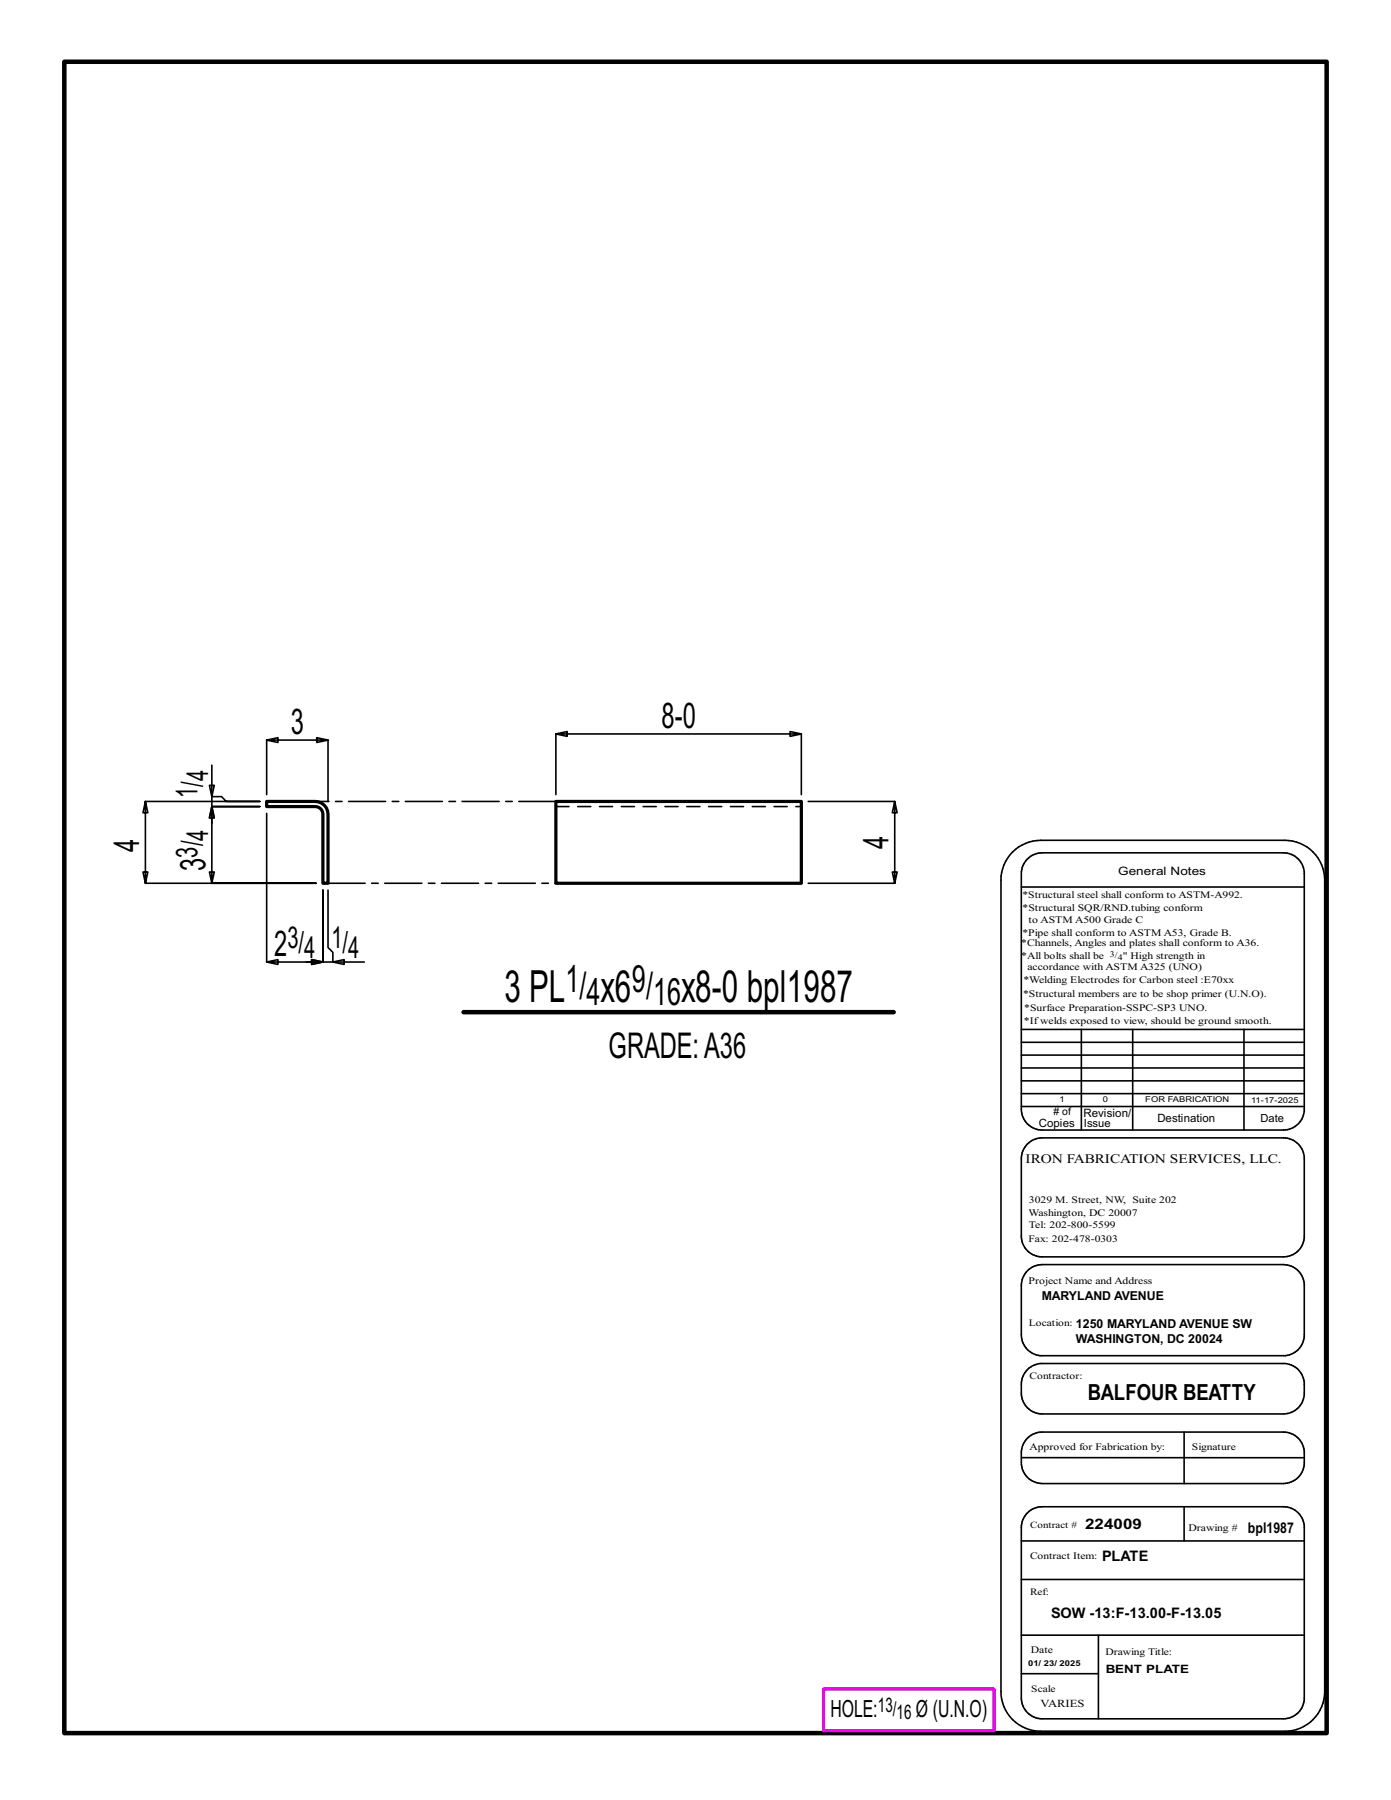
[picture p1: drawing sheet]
<svg xmlns="http://www.w3.org/2000/svg" width="216mm" height="279mm" viewBox="0 0 216 279" stroke-linecap="round" stroke-linejoin="round" font-family="sans-serif">
<defs><g id="words">
<g font-size="6.9">
<text x="78.3" y="155.6">3 PL</text>
<text x="93.2" y="155.6">x6</text>
<text x="105.7" y="155.6">x8-0 bpl1987</text>
</g>
<g font-size="5.9">
<text x="87.8" y="154">1/</text>
<text x="98.1" y="154">9/</text>
<text x="91" y="156.1">4</text>
<text x="101.4" y="156.1">16</text>
</g>
<g font-size="5.5">
<text x="45.1" y="113.9">3</text>
<text x="102.7" y="112.9">8-0</text>
<text x="137.9" y="131.8" transform="rotate(-90 137.9 131.8)">4</text>
<text x="21.6" y="132.2" transform="rotate(-90 21.6 132.2)">4</text>
<text x="31.9" y="135.2" transform="rotate(-90 31.9 135.2)">3</text>
<text x="42.6" y="148.3">2</text>
<text x="94.5" y="164.3">GRADE:A36</text>
</g>
<g font-size="4.7">
<text x="30.6" y="123.9" transform="rotate(-90 30.6 123.9)">1/</text>
<text x="32.3" y="121.3" transform="rotate(-90 32.3 121.3)">4</text>
<text x="32.3" y="130.5" transform="rotate(-90 32.3 130.5)">4</text>
<text x="30.6" y="133.1" transform="rotate(-90 30.6 133.1)">3/</text>
<text x="44.6" y="147.1">3/</text>
<text x="47.2" y="148.8">4</text>
<text x="51.4" y="147.1">1/</text>
<text x="54.1" y="148.8">4</text>
</g>
<g font-size="3.7">
<text x="128.9" y="266.6">HOLE:</text>
<text x="142.2" y="266.6">Ø (U.N.O)</text>
</g>
<text font-size="3.4" x="168.8" y="217.4">BALFOUR BEATTY</text>
<g font-size="3.1">
<text x="136.3" y="265.8">13/</text>
<text x="139.2" y="266.9">16</text>
</g>
<g font-size="2.3">
<text x="168.4" y="237.3">224009</text>
<text x="193.7" y="238">bpl1987</text>
<text x="171" y="242.3">PLATE</text>
<text x="163.1" y="251.2">SOW -13:F-13.00-F-13.05</text>
</g>
<text font-size="2" x="159.2" y="180.5">IRON FABRICATION SERVICES, LLC.</text>
<g font-size="1.9">
<text x="161.7" y="201.8">MARYLAND AVENUE</text>
<text x="167" y="208.5">WASHINGTON, DC 20024</text>
<text x="167" y="206.1">1250 MARYLAND AVENUE SW</text>
</g>
<g font-size="1.8">
<text x="173.6" y="135.8">General Notes</text>
<text x="168.2" y="173.3">Revision/</text>
<text x="161.2" y="174.9">Copies</text>
<text x="179.6" y="174.2">Destination</text>
<text x="171.6" y="259.7">BENT PLATE</text>
</g>
<g font-size="1.7">
<text x="168.2" y="174.9">Issue</text>
<text x="195.7" y="174.2">Date</text>
<text x="161.5" y="265">VARIES</text>
</g>
<g font-size="1.6">
<text x="158.7" y="141.5">*Structural SQR/RND.tubing conform</text>
<text x="159.7" y="143.3">to ASTM A500 Grade C</text>
<text x="158.5" y="146.9">*Channels, Angles and plates shall conform to A36.</text>
<text x="158.5" y="148.8">*All bolts shall be</text>
<text x="158.7" y="145.2">*Pipe shall conform to ASTM A53, Grade B.</text>
<text x="174.3" y="148.8">&quot; High strength in</text>
<text x="158.8" y="154.8">*Structural members are to be shop primer (U.N.O).</text>
<text x="158.9" y="152.7">*Welding Electrodes for Carbon steel :E70xx</text>
<text x="159.5" y="150.6">accordance with ASTM A325 (UNO)</text>
<text x="158.9" y="158.9">*Ifwelds exposed to view, should be ground smooth.</text>
<text x="159" y="157">*Surface Preparation-SSPC-SP3 UNO.</text>
<text x="163.5" y="173.1"># of</text>
<text x="159.7" y="188.7">Washington, DC 20007</text>
<text x="159.7" y="190.6">Tel: 202-800-5599</text>
<text x="159.7" y="186.8">3029 M. Street, NW, Suite 202</text>
<text x="159.7" y="199.3">Project Name and Address</text>
<text x="159.8" y="225.1">Approved for Fabrication by:</text>
<text x="184.5" y="237.6">Drawing #</text>
<text x="160" y="256.6">Date</text>
</g>
<g font-size="1.5">
<text x="158.7" y="139.4">*Structural steel shall conform to ASTM-A992.</text>
<text x="159.7" y="192.7">Fax: 202-478-0303</text>
<text x="159.7" y="205.8">Location:</text>
<text x="159.8" y="214">Contractor:</text>
<text x="185" y="225.1">Signature</text>
<text x="159.9" y="237.1">Contract #</text>
<text x="159.9" y="241.9">Contract Item:</text>
<text x="159.9" y="247.6">Ref:</text>
<text x="171.6" y="256.9">Drawing Title:</text>
<text x="160.1" y="262.7">Scale</text>
</g>
<g font-size="1.3">
<text x="172.3" y="148.5">3/</text>
<text x="173.5" y="149">4</text>
</g>
<g font-size="1.2">
<text x="164.5" y="171.1">1</text>
<text x="171.2" y="171.1">0</text>
<text x="177.8" y="171.1">FOR FABRICATION</text>
<text x="194.2" y="171.2">11-17-2025</text>
<text x="159.6" y="258.7">01/ 23/ 2025</text>
</g>
</g></defs>
<g fill="none" stroke="#000" stroke-width=".25">
<path d="M32.9 118.8v4.9h1.5l.7 .7h5.2h-17.7l-.4 1.8h.7l-.3-1.8v12.7l-.4-1.7h.7l-.3 1.7h26.5h-16.2l.4-1.7h-.8l.4 1.7v-11.9l.4 1.7h-.8l.4-1.7h7.4h-7.4M32.5 121.9h.8l-.4 1.8zM32.9 125.2l.4 1.7h-.8zM32.9 123.7v4.1M41.4 123.3v-8.4l1.7 .4v-.8l-1.7 .4h9.5l-1.7 .4v-.8l1.7 .4v9.5M41.4 126.3v23l1.7 .4v-.7l-1.7 .3h8.7l-1.7 .4v-.7l1.7 .3v-11.1v11.1M50.9 138.2v8.9l.8 .7v1.5h4.8M86.3 123.3v-9.4l1.7 .4v-.7l-1.7 .3h38.1l-1.8 .4v-.7l1.8 .3v9.4M125.4 124.4h13.5l-.4 1.8h.7l-.3-1.8v12.7l-.4-1.7h.7l-.3 1.7h-13.5M157.2 132.3a6.3 6.3 0 0 1 4.3-1.9h37.9a6.2 6.2 0 0 1 6.2 6.2v126a6.2 6.2 0 0 1-6.2 6.1h-37.9a6.1 6.1 0 0 1-6.1-6.1v-126a6.1 6.1 0 0 1 1.8-4.3zM158.5 137.7h43.9M159.5 133.3a3.3 3.3 0 0 1 2.3-.9h37.4a3.3 3.3 0 0 1 3.2 2.9v37.2a3.2 3.2 0 0 1-3.2 2.9h-37.4a3.2 3.2 0 0 1-3.3-3.2v-36.6a3.2 3.2 0 0 1 1-2.3z"/>
<path d="M47.5 149.3h4.2M48.4 149l1.7 .3-1.7 .4zM51.7 149.3l1.7-.3v.7zM158.5 159.8h43.9M167.8 159.8v15.6M175.8 159.8v15.6M193.1 159.8v15.6M158.5 165.8h43.9M158.5 167.8h43.9M158.5 163.8h43.9M158.5 161.8h43.9M158.5 171.8h43.9"/>
<path d="M158.5 169.8h43.9M159.5 177.6a3.3 3.3 0 0 1 2.3-1h37.4a3.3 3.3 0 0 1 3.2 3v12.6a3.3 3.3 0 0 1-3.2 2.9h-37.4a3.2 3.2 0 0 1-3.3-3.2v-12a3.2 3.2 0 0 1 1-2.3zM159.5 197.2l1-.7 1.3-.2h37.4a3.3 3.3 0 0 1 3.2 2.9v8.3a3.2 3.2 0 0 1-2.9 2.9h-38.1a3.3 3.3 0 0 1-2.9-3.2v-8l.3-.9zM159.5 212.6l.7-.6 1.2-.4h37.8a3.2 3.2 0 0 1 3.2 3v2a3.3 3.3 0 0 1-3.2 2.9h-37.4a3.2 3.2 0 0 1-3.3-3.3v-1.3a3.3 3.3 0 0 1 1-2.3zM158.5 239.2h43.9M158.5 226.3h43.9M159.5 234.8a3.3 3.3 0 0 1 2.3-.9h37.4a3.3 3.3 0 0 1 3.2 2.9v27.1a3.3 3.3 0 0 1-3.2 2.9h-37.4a3.2 3.2 0 0 1-3.3-3.2v-26.5a3.2 3.2 0 0 1 1-2.3zM159.5 223.2a3.3 3.3 0 0 1 2.3-.9h37.4a3.3 3.3 0 0 1 3.2 2.9v2.1a3.3 3.3 0 0 1-3.2 3h-37.4a3.3 3.3 0 0 1-3.3-3.3v-1.5a3.2 3.2 0 0 1 1-2.3zM183.8 222.3v8M183.8 233.9v5.3M158.5 245.2h43.9M158.5 259.8h12"/>
<path d="M158.5 253.8h43.9M170.5 253.8v13"/>
</g>
<path d="M10 9.6h195.9v259.4h-195.9zM71.9 157.1h66.8" fill="none" stroke="#000" stroke-width=".7"/>
<path d="M127.8 262.2h26.5v6.4h-26.5z" fill="none" stroke="#f0f" stroke-width=".5"/>
<path d="M41.4 124.4h7.5a1.98 1.98 0 0 1 2 2v10.7h-.8v-10.7a1.19 1.19 0 0 0-1.2-1.2h-7.5zM86.3 124.4h38.1v12.7h-38.1z" fill="none" stroke="#000" stroke-width=".5"/>
<path d="M86.3 125.2h38.1" fill="none" stroke="#000" stroke-width=".25" stroke-dasharray="2 1.4"/>
<path d="M50.9 137.1h35.4M86.3 124.4h-37.4" fill="none" stroke="#000" stroke-width=".25" stroke-dasharray="5.8 1 1 1"/>
<use href="#words"/>
</svg>
